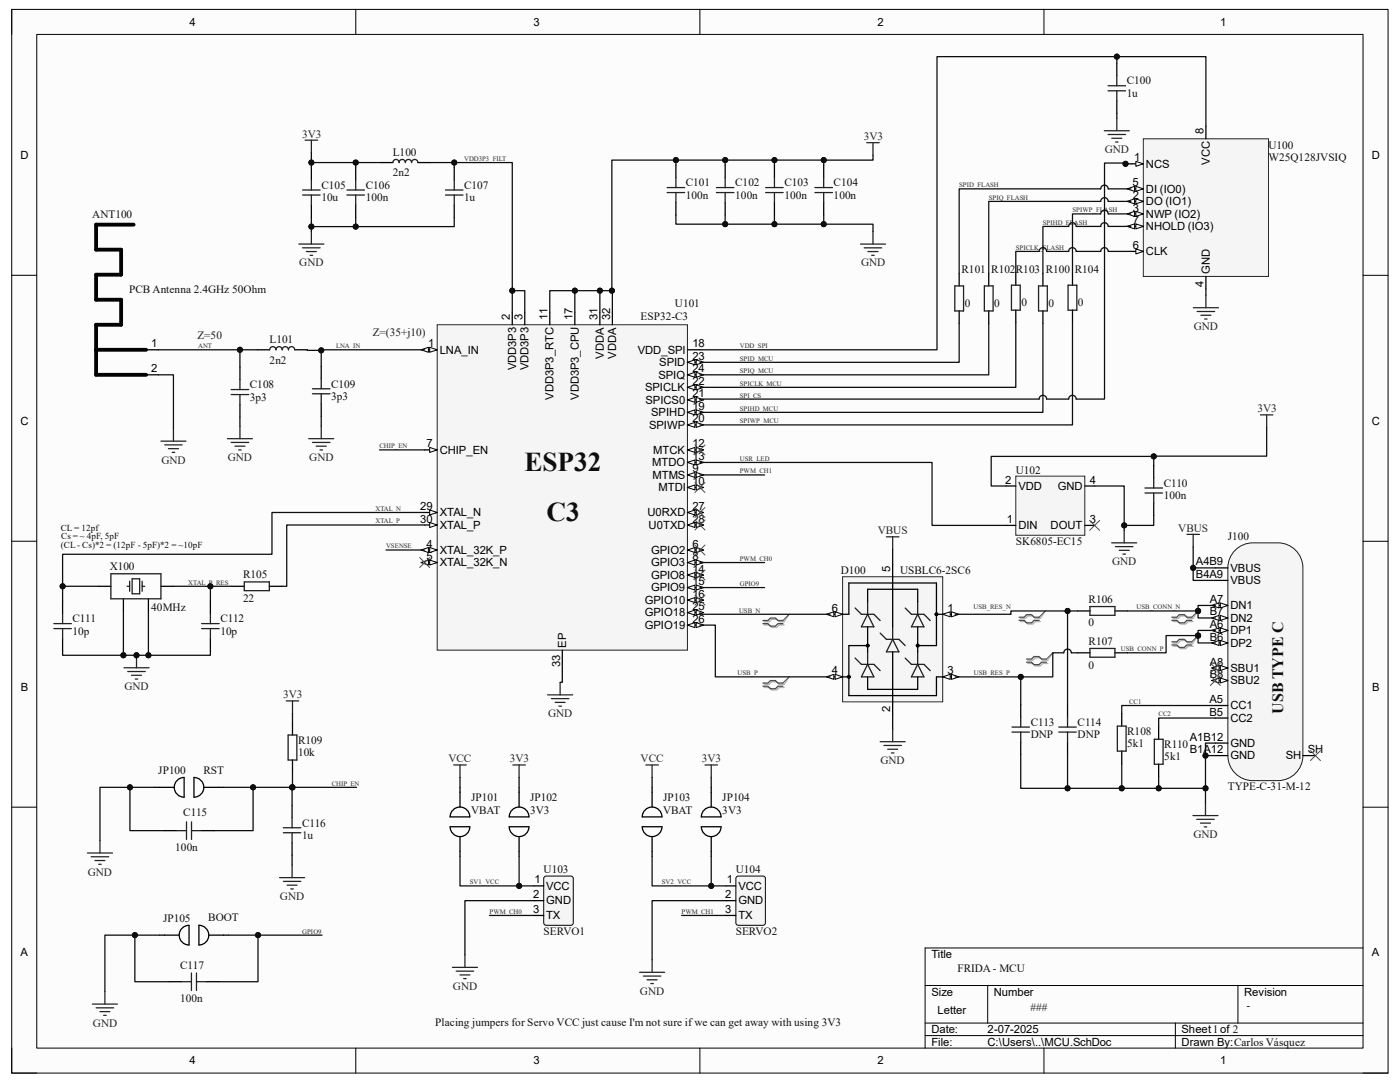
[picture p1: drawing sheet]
<svg xmlns="http://www.w3.org/2000/svg" width="279mm" height="216mm" viewBox="0 0 279 216" stroke-linecap="round" stroke-linejoin="round" font-family="sans-serif">
<defs><g id="words">
<g font-size="5.4" fill="#0e0e0e">
<text x="104.7" y="94.1">ESP32</text>
<text x="109.1" y="104.1">C3</text>
</g>
<text font-size="3.2" fill="#0e0e0e" x="256.1" y="142.4" transform="rotate(-90 256.1 142.4)">USB TYPE C</text>
<g font-size="2.2">
<text x="37.8" y="5.1">4</text>
<text x="106.5" y="5.1">3</text>
<text x="175.1" y="5.1">2</text>
<text x="243.5" y="5.1">1</text>
<text x="240.2" y="26.7" transform="rotate(-90 240.2 26.7)">8</text>
<text x="4.1" y="31.7">D</text>
<text x="226.4" y="32.2">1</text>
<text x="228.7" y="33.4">NCS</text>
<text x="241.4" y="32.9" transform="rotate(-90 241.4 32.9)">VCC</text>
<text x="273.8" y="31.7">D</text>
<text x="226" y="37.2">5</text>
<text x="226.1" y="39.7">2</text>
<text x="228.7" y="40.9">DO (IO1)</text>
<text x="228.7" y="38.4">DI (IO0)</text>
<text x="226.1" y="42.2">3</text>
<text x="226.1" y="44.7">7</text>
<text x="228.7" y="43.4">NWP (IO2)</text>
<text x="228.7" y="45.9">NHOLD (IO3)</text>
<text x="226.1" y="49.7">6</text>
<text x="228.7" y="50.9">CLK</text>
<text x="240.2" y="57.3" transform="rotate(-90 240.2 57.3)">4</text>
<text x="241.4" y="54.7" transform="rotate(-90 241.4 54.7)">GND</text>
<text x="101.8" y="63.8" transform="rotate(-90 101.8 63.8)">2</text>
<text x="104.3" y="63.8" transform="rotate(-90 104.3 63.8)">3</text>
<text x="109.3" y="63.8" transform="rotate(-90 109.3 63.8)">11</text>
<text x="114.3" y="63.8" transform="rotate(-90 114.3 63.8)">17</text>
<text x="119.3" y="63.8" transform="rotate(-90 119.3 63.8)">31</text>
<text x="121.8" y="63.8" transform="rotate(-90 121.8 63.8)">32</text>
<text x="30.1" y="69.3">1</text>
<text x="85.4" y="69.3">1</text>
<text x="87.8" y="70.6">LNA_IN</text>
<text x="120.5" y="71.5" transform="rotate(-90 120.5 71.5)">VDDA</text>
<text x="123" y="71.5" transform="rotate(-90 123 71.5)">VDDA</text>
<text x="127.3" y="70.6">VDD_SPI</text>
<text x="138.2" y="69.3">18</text>
<text x="138.2" y="71.8">23</text>
<text x="30.1" y="74.3">2</text>
<text x="103" y="73.9" transform="rotate(-90 103 73.9)">VDD3P3</text>
<text x="105.5" y="73.9" transform="rotate(-90 105.5 73.9)">VDD3P3</text>
<text x="131.4" y="75.6">SPIQ</text>
<text x="131.6" y="73.1">SPID</text>
<text x="138.2" y="76.8">22</text>
<text x="138.2" y="74.3">24</text>
<text x="110.5" y="79.8" transform="rotate(-90 110.5 79.8)">VDD3P3_RTC</text>
<text x="115.5" y="79.8" transform="rotate(-90 115.5 79.8)">VDD3P3_CPU</text>
<text x="128.7" y="78.1">SPICLK</text>
<text x="128.8" y="80.6">SPICS0</text>
<text x="130" y="83.1">SPIHD</text>
<text x="138.2" y="81.8">19</text>
<text x="138.2" y="79.3">21</text>
<text x="4.1" y="84.7">C</text>
<text x="85.1" y="89.3">7</text>
<text x="129.5" y="85.6">SPIWP</text>
<text x="138.2" y="89.3">12</text>
<text x="138.2" y="84.3">20</text>
<text x="273.8" y="84.7">C</text>
<text x="87.8" y="90.6">CHIP_EN</text>
<text x="130.2" y="93">MTDO</text>
<text x="130.2" y="95.5">MTMS</text>
<text x="130.3" y="90.6">MTCK</text>
<text x="138.2" y="94.3">9</text>
<text x="138.2" y="91.8">13</text>
<text x="83.9" y="101.8">29</text>
<text x="131.4" y="98">MTDI</text>
<text x="138.2" y="96.8">10</text>
<text x="138.2" y="101.8">27</text>
<text x="200.6" y="96.5">2</text>
<text x="203.2" y="97.7">VDD</text>
<text x="211.1" y="97.7">GND</text>
<text x="217.5" y="96.5">4</text>
<text x="83.9" y="104.3">30</text>
<text x="87.8" y="103">XTAL_N</text>
<text x="87.8" y="105.5">XTAL_P</text>
<text x="129.2" y="103">U0RXD</text>
<text x="129.5" y="105.5">U0TXD</text>
<text x="138.2" y="104.3">28</text>
<text x="200.9" y="104.4">1</text>
<text x="203.2" y="105.6">DIN</text>
<text x="209.7" y="105.6">DOUT</text>
<text x="217.5" y="104.4">3</text>
<text x="85.1" y="111.8">5</text>
<text x="85.1" y="109.3">4</text>
<text x="87.8" y="110.5">XTAL_32K_P</text>
<text x="87.8" y="113">XTAL_32K_N</text>
<text x="129.9" y="113">GPIO3</text>
<text x="130" y="110.5">GPIO2</text>
<text x="138.2" y="109.3">6</text>
<text x="138.2" y="111.8">8</text>
<text x="238.7" y="112.8">A4B9</text>
<text x="129.9" y="115.5">GPIO8</text>
<text x="129.9" y="118">GPIO9</text>
<text x="138.2" y="114.3">14</text>
<text x="138.2" y="116.8">15</text>
<text x="138.2" y="119.3">16</text>
<text x="177.7" y="114.1" transform="rotate(-90 177.7 114.1)">5</text>
<text x="238.7" y="115.3">B4A9</text>
<text x="245.6" y="114.1">VBUS</text>
<text x="245.6" y="116.6">VBUS</text>
<text x="128.7" y="120.5">GPIO10</text>
<text x="128.7" y="123">GPIO18</text>
<text x="128.7" y="125.5">GPIO19</text>
<text x="138.2" y="121.8">25</text>
<text x="138.2" y="124.2">26</text>
<text x="166" y="122.1">6</text>
<text x="189.1" y="122.1">1</text>
<text x="241.4" y="125.3">A6</text>
<text x="241.4" y="122.8">B7</text>
<text x="241.4" y="120.3">A7</text>
<text x="245.6" y="124">DN2</text>
<text x="245.6" y="121.6">DN1</text>
<text x="113" y="129.2" transform="rotate(-90 113 129.2)">EP</text>
<text x="241.4" y="127.8">B6</text>
<text x="245.6" y="126.5">DP1</text>
<text x="245.6" y="129">DP2</text>
<text x="4.1" y="137.8">B</text>
<text x="111.8" y="133.1" transform="rotate(-90 111.8 133.1)">33</text>
<text x="166" y="134.6">4</text>
<text x="189.1" y="134.6">3</text>
<text x="241.4" y="135.3">B8</text>
<text x="241.4" y="132.8">A8</text>
<text x="245.6" y="136.5">SBU2</text>
<text x="245.6" y="134">SBU1</text>
<text x="273.8" y="137.8">B</text>
<text x="177.7" y="142.2" transform="rotate(-90 177.7 142.2)">2</text>
<text x="241.4" y="140.3">A5</text>
<text x="241.4" y="142.8">B5</text>
<text x="245.6" y="141.5">CC1</text>
<text x="237.4" y="147.8">A1B12</text>
<text x="245.6" y="149">GND</text>
<text x="245.6" y="144">CC2</text>
<text x="237.4" y="150.3">B1A12</text>
<text x="245.6" y="151.5">GND</text>
<text x="256.6" y="151.5">SH</text>
<text x="261" y="150.3">SH</text>
<text x="106.4" y="179.2">2</text>
<text x="106.7" y="176.3">1</text>
<text x="109" y="177.5">VCC</text>
<text x="144.7" y="179.2">2</text>
<text x="145" y="176.3">1</text>
<text x="147.4" y="177.5">VCC</text>
<text x="106.4" y="182.2">3</text>
<text x="109" y="180.5">GND</text>
<text x="109" y="183.4">TX</text>
<text x="144.7" y="182.2">3</text>
<text x="147.4" y="180.5">GND</text>
<text x="147.4" y="183.4">TX</text>
<text x="4.1" y="190.8">A</text>
<text x="185.9" y="191.2">Title</text>
<text x="273.8" y="190.8">A</text>
<text x="185.9" y="198.7">Size</text>
<text x="187.1" y="202.4">Letter</text>
<text x="198.3" y="198.7">Number</text>
<text x="248.3" y="198.7">Revision</text>
<text x="185.9" y="206.2">Date:</text>
<text x="185.9" y="208.7">File:</text>
<text x="197.1" y="206.2">2-07-2025</text>
<text x="197.1" y="208.7">C:\Users\..\MCU.SchDoc</text>
<text x="235.8" y="206.2">Sheet1of 2</text>
<text x="235.8" y="208.7">Drawn By:Carlos Vásquez</text>
<text x="37.8" y="212.4">4</text>
<text x="106.5" y="212.4">3</text>
<text x="175.1" y="212.4">2</text>
<text x="243.5" y="212.4">1</text>
</g>
<g font-size="2.2" fill="#0e0e0e">
<text x="224.9" y="16.8">C100</text>
<text x="224.9" y="19.3">1u</text>
<text x="253.2" y="29.7">U100</text>
<text x="78.4" y="31.2">L100</text>
<text x="78.4" y="35.2">2n2</text>
<text x="253.2" y="32.2">W25Q128JVSIQ</text>
<text x="64.1" y="37.7">C105</text>
<text x="64.1" y="40.2">10u</text>
<text x="73" y="37.7">C106</text>
<text x="73" y="40.2">100n</text>
<text x="92.6" y="37.7">C107</text>
<text x="92.6" y="40.2">1u</text>
<text x="136.9" y="37.2">C101</text>
<text x="136.9" y="39.7">100n</text>
<text x="146.7" y="37.2">C102</text>
<text x="146.7" y="39.7">100n</text>
<text x="156.5" y="37.2">C103</text>
<text x="156.5" y="39.7">100n</text>
<text x="166.4" y="37.2">C104</text>
<text x="166.4" y="39.7">100n</text>
<text x="18.4" y="43.6">ANT100</text>
<text x="25.8" y="58.5">PCB Antenna 2.4GHz 50Ohm</text>
<text x="191.9" y="54.6">R101</text>
<text x="197.8" y="54.6">R102</text>
<text x="202.7" y="54.6">R103</text>
<text x="208.7" y="54.4">R100</text>
<text x="214.5" y="54.6">R104</text>
<text x="127.8" y="63.8">ESP32-C3</text>
<text x="134.7" y="61.3">U101</text>
<text x="192.5" y="61.3">0</text>
<text x="198.4" y="61.3">0</text>
<text x="203.8" y="61.1">0</text>
<text x="209.3" y="61.3">0</text>
<text x="215.1" y="61.1">0</text>
<text x="53.8" y="68.5">L101</text>
<text x="49.9" y="77.5">C108</text>
<text x="53.8" y="72.6">2n2</text>
<text x="66.1" y="77.3">C109</text>
<text x="49.9" y="80">3p3</text>
<text x="66.1" y="79.8">3p3</text>
<text x="202.7" y="94.5">U102</text>
<text x="232.2" y="97.1">C110</text>
<text x="232.2" y="99.6">100n</text>
<text x="245" y="107.8">J100</text>
<text x="21.9" y="113.7">X100</text>
<text x="202.7" y="108.8">SK6805-EC15</text>
<text x="48.5" y="115.4">R105</text>
<text x="167.8" y="114.5">D100</text>
<text x="179.6" y="114.5">USBLC6-2SC6</text>
<text x="14.5" y="124.2">C111</text>
<text x="30.2" y="121.9">40MHz</text>
<text x="44" y="124.2">C112</text>
<text x="48.5" y="120.1">22</text>
<text x="217.3" y="120.3">R106</text>
<text x="217.3" y="125">0</text>
<text x="14.5" y="126.7">10p</text>
<text x="44" y="126.7">10p</text>
<text x="217.3" y="128.7">R107</text>
<text x="217.3" y="133.4">0</text>
<text x="59.5" y="148.4">R109</text>
<text x="205.7" y="144.8">C113</text>
<text x="205.7" y="147.3">DNP</text>
<text x="215.1" y="144.8">C114</text>
<text x="215.1" y="147.3">DNP</text>
<text x="225" y="146.6">R108</text>
<text x="225" y="149.1">5k1</text>
<text x="232.4" y="149.3">R110</text>
<text x="31.6" y="154.4">JP100</text>
<text x="40.6" y="154.3">RST</text>
<text x="59.5" y="150.9">10k</text>
<text x="232.4" y="151.7">5k1</text>
<text x="94" y="159.9">JP101</text>
<text x="105.8" y="159.9">JP102</text>
<text x="132.3" y="159.9">JP103</text>
<text x="144.1" y="159.9">JP104</text>
<text x="245" y="157.7">TYPE-C-31-M-12</text>
<text x="36.6" y="162.7">C115</text>
<text x="60.3" y="164.9">C116</text>
<text x="60.3" y="167.4">1u</text>
<text x="94" y="162.3">VBAT</text>
<text x="105.8" y="162.3">3V3</text>
<text x="132.3" y="162.3">VBAT</text>
<text x="144.1" y="162.3">3V3</text>
<text x="35" y="169.8">100n</text>
<text x="108.5" y="174.3">U103</text>
<text x="146.9" y="174.3">U104</text>
<text x="32.6" y="183.9">JP105</text>
<text x="41.6" y="183.9">BOOT</text>
<text x="108.5" y="186.6">SERVO1</text>
<text x="146.9" y="186.6">SERVO2</text>
<text x="35.9" y="193.4">C117</text>
<text x="191.1" y="194">FRIDA - MCU</text>
<text x="35.9" y="199.9">100n</text>
<text x="205.7" y="201.7">###</text>
<text x="248.8" y="201.4">-</text>
<text x="86.9" y="204.8">Placing jumpers for Servo VCC just cause I'm not sure if we can get away with using 3V3</text>
</g>
<g font-size="2.2" fill="#262626">
<text x="60.3" y="27.5">3V3</text>
<text x="172.4" y="28">3V3</text>
<text x="220.5" y="30.6">GND</text>
<text x="59.7" y="53.2">GND</text>
<text x="171.8" y="53.2">GND</text>
<text x="238.3" y="65.9">GND</text>
<text x="251" y="82.3">3V3</text>
<text x="32.2" y="92.5">GND</text>
<text x="45.5" y="92">GND</text>
<text x="61.7" y="92">GND</text>
<text x="175.2" y="106.6">VBUS</text>
<text x="235.2" y="106.1">VBUS</text>
<text x="222" y="112.8">GND</text>
<text x="24.8" y="137.8">GND</text>
<text x="56.5" y="139.4">3V3</text>
<text x="109.4" y="143.1">GND</text>
<text x="89.5" y="152.1">VCC</text>
<text x="101.7" y="152.1">3V3</text>
<text x="127.8" y="152.1">VCC</text>
<text x="140.1" y="152.1">3V3</text>
<text x="175.7" y="152.5">GND</text>
<text x="238.2" y="167.2">GND</text>
<text x="17.5" y="174.7">GND</text>
<text x="55.9" y="179.6">GND</text>
<text x="90.4" y="197.5">GND</text>
<text x="127.7" y="198.5">GND</text>
<text x="18.5" y="204.9">GND</text>
</g>
<g font-size="2.2" fill="#1c1c1c">
<text x="39.4" y="67.6">Z=50</text>
<text x="74.4" y="67.1">Z=(35+j10)</text>
</g>
<g font-size="1.8" fill="#0e0e0e">
<text x="12.1" y="105.9">CL = 12pf</text>
<text x="12.2" y="107.5">Cs = ~ 4pF, 5pF</text>
<text x="12.1" y="109.3">(CL - Cs)*2 = (12pF - 5pF)*2 = ~10pF</text>
</g>
<g font-size="1.4" fill="#262626">
<text x="92.6" y="32.1">VDD3P3_FILT</text>
<text x="191.4" y="37.4">SPID_FLASH</text>
<text x="197.3" y="39.9">SPIQ_FLASH</text>
<text x="208.1" y="44.9">SPIHD_FLASH</text>
<text x="214" y="42.4">SPIWP_FLASH</text>
<text x="202.7" y="49.9">SPICLK_FLASH</text>
<text x="39.5" y="69.5">ANT</text>
<text x="67.1" y="69.5">LNA_IN</text>
<text x="147.7" y="69.5">VDD_SPI</text>
<text x="147.7" y="72">SPID_MCU</text>
<text x="147.7" y="77">SPICLK_MCU</text>
<text x="147.7" y="74.5">SPIQ_MCU</text>
<text x="147.7" y="79.3">SPI_CS</text>
<text x="147.7" y="82">SPIHD_MCU</text>
<text x="75.7" y="89.5">CHIP_EN</text>
<text x="147.7" y="84.5">SPIWP_MCU</text>
<text x="147.7" y="94.4">PWM_CH1</text>
<text x="147.7" y="91.9">USR_LED</text>
<text x="74.9" y="101.9">XTAL_N</text>
<text x="74.9" y="104.4">XTAL_P</text>
<text x="77" y="109.4">VSENSE</text>
<text x="147.7" y="111.9">PWM_CH0</text>
<text x="37.5" y="116.7">XTAL_P_RES</text>
<text x="147.7" y="116.9">GPIO9</text>
<text x="147.5" y="122.3">USB_N</text>
<text x="194.3" y="121.6">USB_RES_N</text>
<text x="226.8" y="121.6">USB_CONN_N</text>
<text x="223.7" y="130">USB_CONN_P</text>
<text x="147.2" y="134.7">USB_P</text>
<text x="194.4" y="134.7">USB_RES_P</text>
<text x="225.3" y="140.5">CC1</text>
<text x="231.2" y="143">CC2</text>
<text x="66.2" y="156.8">CHIP_EN</text>
<text x="93.8" y="176.4">SV1_VCC</text>
<text x="132.1" y="176.4">SV2_VCC</text>
<text x="97.7" y="182.4">PWM_CH0</text>
<text x="136" y="182.4">PWM_CH1</text>
<text x="60.3" y="186.3">GPIO9</text>
</g>
</g></defs>
<path d="M2.3 1.9h274.7v212.2h-274.7z" fill-rule="evenodd" fill="#fcfcfc"/>
<path d="M2.3 1.9h274.7v212.2h-274.7z" fill="none" stroke="#000" stroke-width=".2"/>
<path d="M7.3 6.9h264.7v202.2h-264.7z" fill-rule="evenodd" fill="#fcfcfc"/>
<g fill="none" stroke="#000" stroke-width=".2">
<path d="M2.3 1.9v5M7.3 6.9h264.7v202.2h-264.7zM71 1.9v5M139.7 1.9v5M208.3 1.9v5M2.3 54.9h5M272 54.9h5M2.3 108h5M272 108h5M2.3 161.1h5M272 161.1h5M184.6 196.6h87.4"/>
<path d="M197.1 196.6v7.5M247.1 196.6v7.5M272 189.2h-87.4v19.9M2.3 209.1v5h5M71 209.1v5M139.7 209.1v5M184.6 204.1h87.4M184.6 206.6h87.4M208.3 209.1v5M234.6 204.1v5M272 214.1h5"/>
</g>
<path d="M87.2 64.8h50v64.9h-50z" fill-rule="evenodd" fill="#f5f5f5"/>
<path d="M87.2 64.8h50v64.9h-50z" fill="none" stroke="#262626" stroke-width=".2"/>
<path d="M84.8 69.8h2.4" fill="none" stroke="#000" stroke-width=".25"/>
<path d="M85.8 69.3l1.4 .5-1.4 .5z" fill="#fbfbfb"/>
<path d="M85.8 69.3l1.4 .5-1.4 .5z" fill="none" stroke="#000" stroke-width=".2"/>
<path d="M84 69.8l1.5-.5v1z" fill="#fbfbfb"/>
<path d="M84 69.8l1.5-.5v1z" fill="none" stroke="#000" stroke-width=".2"/>
<path d="M102.2 62.3v2.5M104.7 62.3v2.5M84.8 109.7h2.4" fill="none" stroke="#000" stroke-width=".25"/>
<path d="M85.8 109.3l1.4 .4-1.4 .6z" fill="#fbfbfb"/>
<path d="M85.8 109.3l1.4 .4-1.4 .6z" fill="none" stroke="#000" stroke-width=".2"/>
<path d="M84 109.7l1.5-.4v1z" fill="#fbfbfb"/>
<path d="M84 109.7l1.5-.4v1z" fill="none" stroke="#000" stroke-width=".2"/>
<path d="M84.8 112.2h2.4" fill="none" stroke="#000" stroke-width=".25"/>
<path d="M85.8 111.7l1.4 .5-1.4 .5z" fill="#fbfbfb"/>
<path d="M85.8 111.7l1.4 .5-1.4 .5z" fill="none" stroke="#000" stroke-width=".2"/>
<path d="M84 112.2l1.5-.5v1z" fill="#fbfbfb"/>
<path d="M84 112.2l1.5-.5v1z" fill="none" stroke="#000" stroke-width=".2"/>
<path d="M137.2 109.7h2.5" fill="none" stroke="#000" stroke-width=".25"/>
<path d="M137.2 109.7l1.5-.4v1z" fill="#fbfbfb"/>
<path d="M137.2 109.7l1.5-.4v1z" fill="none" stroke="#000" stroke-width=".2"/>
<path d="M138.9 109.3l1.5 .4-1.5 .6z" fill="#fbfbfb"/>
<path d="M138.9 109.3l1.5 .4-1.5 .6z" fill="none" stroke="#000" stroke-width=".2"/>
<path d="M84.8 89.8h2.4" fill="none" stroke="#000" stroke-width=".25"/>
<path d="M85.8 89.3l1.4 .5-1.4 .5z" fill="#fbfbfb"/>
<path d="M85.8 89.3l1.4 .5-1.4 .5z" fill="none" stroke="#000" stroke-width=".2"/>
<path d="M137.2 112.2h2.5" fill="none" stroke="#000" stroke-width=".25"/>
<path d="M137.2 112.2l1.5-.5v1z" fill="#fbfbfb"/>
<path d="M137.2 112.2l1.5-.5v1z" fill="none" stroke="#000" stroke-width=".2"/>
<path d="M138.9 111.7l1.5 .5-1.5 .5z" fill="#fbfbfb"/>
<path d="M138.9 111.7l1.5 .5-1.5 .5z" fill="none" stroke="#000" stroke-width=".2"/>
<path d="M137.2 94.8h2.5" fill="none" stroke="#000" stroke-width=".25"/>
<path d="M137.2 94.8l1.5-.5v1z" fill="#fbfbfb"/>
<path d="M137.2 94.8l1.5-.5v1z" fill="none" stroke="#000" stroke-width=".2"/>
<path d="M138.9 94.3l1.5 .5-1.5 .5z" fill="#fbfbfb"/>
<path d="M138.9 94.3l1.5 .5-1.5 .5z" fill="none" stroke="#000" stroke-width=".2"/>
<path d="M137.2 97.3h2.5" fill="none" stroke="#000" stroke-width=".25"/>
<path d="M137.2 97.3l1.5-.5v1z" fill="#fbfbfb"/>
<path d="M137.2 97.3l1.5-.5v1z" fill="none" stroke="#000" stroke-width=".2"/>
<path d="M138.9 96.8l1.5 .5-1.5 .5z" fill="#fbfbfb"/>
<path d="M138.9 96.8l1.5 .5-1.5 .5z" fill="none" stroke="#000" stroke-width=".2"/>
<path d="M109.7 62.3v2.5M137.2 89.8h2.5" fill="none" stroke="#000" stroke-width=".25"/>
<path d="M137.2 89.8l1.5-.5v1z" fill="#fbfbfb"/>
<path d="M137.2 89.8l1.5-.5v1z" fill="none" stroke="#000" stroke-width=".2"/>
<path d="M138.9 89.3l1.5 .5-1.5 .5z" fill="#fbfbfb"/>
<path d="M138.9 89.3l1.5 .5-1.5 .5z" fill="none" stroke="#000" stroke-width=".2"/>
<path d="M137.2 92.3h2.5" fill="none" stroke="#000" stroke-width=".25"/>
<path d="M137.2 92.3l1.5-.5v1z" fill="#fbfbfb"/>
<path d="M137.2 92.3l1.5-.5v1z" fill="none" stroke="#000" stroke-width=".2"/>
<path d="M138.9 91.8l1.5 .5-1.5 .5z" fill="#fbfbfb"/>
<path d="M138.9 91.8l1.5 .5-1.5 .5z" fill="none" stroke="#000" stroke-width=".2"/>
<path d="M137.2 114.7h2.5" fill="none" stroke="#000" stroke-width=".25"/>
<path d="M137.2 114.7l1.5-.5v1z" fill="#fbfbfb"/>
<path d="M137.2 114.7l1.5-.5v1z" fill="none" stroke="#000" stroke-width=".2"/>
<path d="M138.9 114.2l1.5 .5-1.5 .5z" fill="#fbfbfb"/>
<path d="M138.9 114.2l1.5 .5-1.5 .5z" fill="none" stroke="#000" stroke-width=".2"/>
<path d="M137.2 117.2h2.5" fill="none" stroke="#000" stroke-width=".25"/>
<path d="M137.2 117.2l1.5-.5v1z" fill="#fbfbfb"/>
<path d="M137.2 117.2l1.5-.5v1z" fill="none" stroke="#000" stroke-width=".2"/>
<path d="M138.9 116.7l1.5 .5-1.5 .5z" fill="#fbfbfb"/>
<path d="M138.9 116.7l1.5 .5-1.5 .5z" fill="none" stroke="#000" stroke-width=".2"/>
<path d="M137.2 119.7h2.5" fill="none" stroke="#000" stroke-width=".25"/>
<path d="M137.2 119.7l1.5-.5v1z" fill="#fbfbfb"/>
<path d="M137.2 119.7l1.5-.5v1z" fill="none" stroke="#000" stroke-width=".2"/>
<path d="M138.9 119.2l1.5 .5-1.5 .5z" fill="#fbfbfb"/>
<path d="M138.9 119.2l1.5 .5-1.5 .5z" fill="none" stroke="#000" stroke-width=".2"/>
<path d="M114.7 62.3v2.5M137.2 69.8h2.5M137.2 82.3h2.5" fill="none" stroke="#000" stroke-width=".25"/>
<path d="M137.2 82.3l1.5-.5v1z" fill="#fbfbfb"/>
<path d="M137.2 82.3l1.5-.5v1z" fill="none" stroke="#000" stroke-width=".2"/>
<path d="M138.9 81.8l1.5 .5-1.5 .5z" fill="#fbfbfb"/>
<path d="M138.9 81.8l1.5 .5-1.5 .5z" fill="none" stroke="#000" stroke-width=".2"/>
<path d="M137.2 84.8h2.5" fill="none" stroke="#000" stroke-width=".25"/>
<path d="M137.2 84.8l1.5-.5v1z" fill="#fbfbfb"/>
<path d="M137.2 84.8l1.5-.5v1z" fill="none" stroke="#000" stroke-width=".2"/>
<path d="M138.9 84.3l1.5 .5-1.5 .5z" fill="#fbfbfb"/>
<path d="M138.9 84.3l1.5 .5-1.5 .5z" fill="none" stroke="#000" stroke-width=".2"/>
<path d="M137.2 79.8h2.5" fill="none" stroke="#000" stroke-width=".25"/>
<path d="M137.2 79.8l1.5-.5v1z" fill="#fbfbfb"/>
<path d="M137.2 79.8l1.5-.5v1z" fill="none" stroke="#000" stroke-width=".2"/>
<path d="M138.9 79.3l1.5 .5-1.5 .5z" fill="#fbfbfb"/>
<path d="M138.9 79.3l1.5 .5-1.5 .5z" fill="none" stroke="#000" stroke-width=".2"/>
<path d="M137.2 77.3h2.5" fill="none" stroke="#000" stroke-width=".25"/>
<path d="M137.2 77.3l1.5-.5v1z" fill="#fbfbfb"/>
<path d="M137.2 77.3l1.5-.5v1z" fill="none" stroke="#000" stroke-width=".2"/>
<path d="M138.9 76.8l1.5 .5-1.5 .5z" fill="#fbfbfb"/>
<path d="M138.9 76.8l1.5 .5-1.5 .5z" fill="none" stroke="#000" stroke-width=".2"/>
<path d="M137.2 72.3h2.5" fill="none" stroke="#000" stroke-width=".25"/>
<path d="M137.2 72.3l1.5-.5v1z" fill="#fbfbfb"/>
<path d="M137.2 72.3l1.5-.5v1z" fill="none" stroke="#000" stroke-width=".2"/>
<path d="M138.9 71.8l1.5 .5-1.5 .5z" fill="#fbfbfb"/>
<path d="M138.9 71.8l1.5 .5-1.5 .5z" fill="none" stroke="#000" stroke-width=".2"/>
<path d="M137.2 74.8h2.5" fill="none" stroke="#000" stroke-width=".25"/>
<path d="M137.2 74.8l1.5-.5v1z" fill="#fbfbfb"/>
<path d="M137.2 74.8l1.5-.5v1z" fill="none" stroke="#000" stroke-width=".2"/>
<path d="M138.9 74.3l1.5 .5-1.5 .5z" fill="#fbfbfb"/>
<path d="M138.9 74.3l1.5 .5-1.5 .5z" fill="none" stroke="#000" stroke-width=".2"/>
<path d="M137.2 122.2h2.5" fill="none" stroke="#000" stroke-width=".25"/>
<path d="M137.2 122.2l1.5-.5v1z" fill="#fbfbfb"/>
<path d="M137.2 122.2l1.5-.5v1z" fill="none" stroke="#000" stroke-width=".2"/>
<path d="M138.9 121.7l1.5 .5-1.5 .5z" fill="#fbfbfb"/>
<path d="M138.9 121.7l1.5 .5-1.5 .5z" fill="none" stroke="#000" stroke-width=".2"/>
<path d="M137.2 124.7h2.5" fill="none" stroke="#000" stroke-width=".25"/>
<path d="M137.2 124.7l1.5-.5v1z" fill="#fbfbfb"/>
<path d="M137.2 124.7l1.5-.5v1z" fill="none" stroke="#000" stroke-width=".2"/>
<path d="M138.9 124.2l1.5 .5-1.5 .5z" fill="#fbfbfb"/>
<path d="M138.9 124.2l1.5 .5-1.5 .5z" fill="none" stroke="#000" stroke-width=".2"/>
<path d="M137.2 102.3h2.5" fill="none" stroke="#000" stroke-width=".25"/>
<path d="M137.2 102.3l1.5-.5v1z" fill="#fbfbfb"/>
<path d="M137.2 102.3l1.5-.5v1z" fill="none" stroke="#000" stroke-width=".2"/>
<path d="M138.9 101.8l1.5 .5-1.5 .5z" fill="#fbfbfb"/>
<path d="M138.9 101.8l1.5 .5-1.5 .5z" fill="none" stroke="#000" stroke-width=".2"/>
<path d="M137.2 104.8h2.5" fill="none" stroke="#000" stroke-width=".25"/>
<path d="M137.2 104.8l1.5-.5v1z" fill="#fbfbfb"/>
<path d="M137.2 104.8l1.5-.5v1z" fill="none" stroke="#000" stroke-width=".2"/>
<path d="M138.9 104.3l1.5 .5-1.5 .5z" fill="#fbfbfb"/>
<path d="M138.9 104.3l1.5 .5-1.5 .5z" fill="none" stroke="#000" stroke-width=".2"/>
<path d="M84.8 102.3h2.4" fill="none" stroke="#000" stroke-width=".25"/>
<path d="M85.8 101.8l1.4 .5-1.4 .5z" fill="#fbfbfb"/>
<path d="M85.8 101.8l1.4 .5-1.4 .5z" fill="none" stroke="#000" stroke-width=".2"/>
<path d="M84.8 104.8h2.4" fill="none" stroke="#000" stroke-width=".25"/>
<path d="M85.8 104.3l1.4 .5-1.4 .5z" fill="#fbfbfb"/>
<path d="M85.8 104.3l1.4 .5-1.4 .5z" fill="none" stroke="#000" stroke-width=".2"/>
<path d="M119.7 62.3v2.5M122.2 62.3v2.5M19.6 117h2.5M24.6 119.5v2.5M29.6 119.5v2.5M32.1 117h2.5M42 119.9v2.5M42 127.4v2.5M112.2 129.7v2.5" fill="none" stroke="#000" stroke-width=".25"/>
<path d="M173 28.5h2.5M174.2 28.5v2.5M171.7 48.7h5M172.5 49.5h3.5M173.2 50.2h2M174 50.9h.5M174.2 46.2v2.5M24.7 133.2h5M25.5 134h3.5M26.2 134.7h2M27 135.5h.5M27.2 130.8v2.4" fill="none" stroke="#262626" stroke-width=".25"/>
<path d="M22.1 114.5h10v5h-10zM25.4 117h.5M25.9 116v2M26.4 115.5h1.5v3h-1.5zM28.4 116v2M28.4 117h.5M40.2 124.4h3.5M40.2 125.4h3.5M42 122.4v2M42 125.4v2" fill="none" stroke="#1c1c1c" stroke-width=".25"/>
<circle cx="27.2" cy="130.7" r=".5" fill="#0e0e0e"/>
<circle cx="27.2" cy="130.7" r=".5" fill="none" stroke="#0e0e0e" stroke-width=".2"/>
<g fill="none" stroke="#000" stroke-width=".25">
<path d="M222.9 12.6v2.5M222.9 20.1v2.5M191.4 54.6v2.5M197.3 54.6v2.5M202.7 54.4v2.5M208.1 54.6v2.5M214 54.4v2.5M191.4 62.1v2.4M197.3 62.1v2.4M202.7 61.9v2.5M208.1 62.1v2.4M214 61.9v2.5"/>
<path d="M12.5 119.9v2.5M46.3 117h2.5M53.7 117h2.5M12.5 127.4v2.5M58.4 144.2v2.5M58.4 151.7v2.5M32.7 165.7h2.5M40.2 165.7h2.5M58.3 160.7v2.5M58.3 168.2v2.5"/>
</g>
<g fill="none" stroke="#1c1c1c" stroke-width=".25">
<path d="M221.1 18.1h3.5M221.1 17.1h3.5M222.9 15.1v2M222.9 18.1v2M190.6 57.1h1.7v5h-1.7zM196.4 57.1h1.8v5h-1.8zM201.9 56.9h1.7v5h-1.7zM207.3 57.1h1.7v5h-1.7zM213.2 56.9h1.7v5h-1.7zM48.8 116.1h4.9v1.8h-4.9zM10.7 124.4h3.5M10.7 125.4h3.5"/>
<path d="M12.5 122.4v2M12.5 125.4v2M57.5 146.7h1.7v5h-1.7zM35.2 165.7h2M37.2 164v3.5M38.2 164v3.5M38.2 165.7h2M56.5 166.2h3.5M56.5 165.2h3.5M58.3 163.2v2M58.3 166.2v2"/>
</g>
<g fill="none" stroke="#262626" stroke-width=".25">
<path d="M220.4 26.1h5M221.1 26.8h3.5M221.9 27.6h2M222.6 28.3h.5M222.9 23.6v2.5M240.7 58.9v2.5M238.2 61.4h5M238.9 62.2h3.5M239.7 62.9h2M240.4 63.7h.5M57.1 139.9h2.5M58.4 139.9v2.5"/>
<path d="M109.3 138.7h5M110 139.4h3.5M111.8 136.2v2.5M110.8 140.2h2M111.5 140.9h.5M17.5 170.2h4.9M18.2 171h3.5M18.9 171.7h2M19.7 172.5h.5M19.9 167.7v2.5M55.8 175.1h5M56.5 175.9h3.5"/>
<path d="M57.3 176.6h2M58 177.4h.5M58.3 172.6v2.5"/>
</g>
<path d="M246.8 109.5a5 5 0 0 1 3.2-1.2h5a5 5 0 0 1 5 5v37.5a5 5 0 0 1-5 5h-5a5 5 0 0 1-5-5v-37.5a5 5 0 0 1 1.8-3.8z" fill-rule="evenodd" fill="#f5f5f5"/>
<path d="M246.8 109.5a5 5 0 0 1 3.2-1.2h5a5 5 0 0 1 5 5v37.5a5 5 0 0 1-5 5h-5a5 5 0 0 1-5-5v-37.5a5 5 0 0 1 1.8-3.8z" fill="none" stroke="#1c1c1c" stroke-width=".2"/>
<path d="M242.5 113.3h2.5M242.5 135.8h2.5M242.5 148.3h2.5M242.5 140.8h2.5" fill="none" stroke="#000" stroke-width=".25"/>
<path d="M243.5 135.3l1.5 .5-1.5 .5z" fill="#fbfbfb"/>
<path d="M243.5 135.3l1.5 .5-1.5 .5z" fill="none" stroke="#000" stroke-width=".2"/>
<path d="M241.8 135.8l1.5-.5v1z" fill="#fbfbfb"/>
<path d="M241.8 135.8l1.5-.5v1z" fill="none" stroke="#000" stroke-width=".2"/>
<path d="M242.5 125.8h2.5" fill="none" stroke="#000" stroke-width=".25"/>
<path d="M243.5 125.3l1.5 .5-1.5 .5z" fill="#fbfbfb"/>
<path d="M243.5 125.3l1.5 .5-1.5 .5z" fill="none" stroke="#000" stroke-width=".2"/>
<path d="M241.8 125.8l1.5-.5v1z" fill="#fbfbfb"/>
<path d="M241.8 125.8l1.5-.5v1z" fill="none" stroke="#000" stroke-width=".2"/>
<path d="M242.5 123.3h2.5" fill="none" stroke="#000" stroke-width=".25"/>
<path d="M243.5 122.8l1.5 .5-1.5 .5z" fill="#fbfbfb"/>
<path d="M243.5 122.8l1.5 .5-1.5 .5z" fill="none" stroke="#000" stroke-width=".2"/>
<path d="M241.8 123.3l1.5-.5v1z" fill="#fbfbfb"/>
<path d="M241.8 123.3l1.5-.5v1z" fill="none" stroke="#000" stroke-width=".2"/>
<path d="M242.5 120.8h2.5" fill="none" stroke="#000" stroke-width=".25"/>
<path d="M243.5 120.3l1.5 .5-1.5 .5z" fill="#fbfbfb"/>
<path d="M243.5 120.3l1.5 .5-1.5 .5z" fill="none" stroke="#000" stroke-width=".2"/>
<path d="M241.8 120.8l1.5-.5v1z" fill="#fbfbfb"/>
<path d="M241.8 120.8l1.5-.5v1z" fill="none" stroke="#000" stroke-width=".2"/>
<path d="M242.5 128.3h2.5" fill="none" stroke="#000" stroke-width=".25"/>
<path d="M243.5 127.8l1.5 .5-1.5 .5z" fill="#fbfbfb"/>
<path d="M243.5 127.8l1.5 .5-1.5 .5z" fill="none" stroke="#000" stroke-width=".2"/>
<path d="M241.8 128.3l1.5-.5v1z" fill="#fbfbfb"/>
<path d="M241.8 128.3l1.5-.5v1z" fill="none" stroke="#000" stroke-width=".2"/>
<path d="M242.5 133.3h2.5" fill="none" stroke="#000" stroke-width=".25"/>
<path d="M243.5 132.8l1.5 .5-1.5 .5z" fill="#fbfbfb"/>
<path d="M243.5 132.8l1.5 .5-1.5 .5z" fill="none" stroke="#000" stroke-width=".2"/>
<path d="M241.8 133.3l1.5-.5v1z" fill="#fbfbfb"/>
<path d="M241.8 133.3l1.5-.5v1z" fill="none" stroke="#000" stroke-width=".2"/>
<path d="M242.5 115.8h2.5M223.9 142.4v2.5M223.9 149.9v2.5M231.2 145v2.5M231.2 152.5v2.5M242.5 143.3h2.5M242.5 150.8h2.5M260 150.8h2.5" fill="none" stroke="#000" stroke-width=".25"/>
<path d="M238.1 162.7h5M238.8 163.5h3.5M239.6 164.2h2M240.3 165h.5M240.6 160.2v2.5" fill="none" stroke="#262626" stroke-width=".25"/>
<path d="M241.5 132.3l2 2M241.5 134.8l2 2M243.5 132.3l-2 2M243.5 134.8l-2 2M261.5 149.8l2 2M263.5 149.8l-2 2" fill="none" stroke="#4c4c4c" stroke-width=".2"/>
<path d="M223 144.9h1.7v5h-1.7zM230.4 147.5h1.7v5h-1.7z" fill="none" stroke="#1c1c1c" stroke-width=".25"/>
<path d="M168.2 115.1h19.9v24.9h-19.9z" fill-rule="evenodd" fill="#f5f5f5"/>
<path d="M168.2 115.1h19.9v24.9h-19.9z" fill="none" stroke="#262626" stroke-width=".2"/>
<path d="M180.6 131.3l1.3 1.3h2.5l1.2 1.2M183.1 132.6l1.3 2.5h-2.5zM183.1 130.1v2.5" fill="none" stroke="#1c1c1c" stroke-width=".25"/>
<path d="M188.1 122.6h2.5" fill="none" stroke="#000" stroke-width=".25"/>
<path d="M188.1 122.6l1.5-.5v1z" fill="#fbfbfb"/>
<path d="M188.1 122.6l1.5-.5v1z" fill="none" stroke="#000" stroke-width=".2"/>
<path d="M189.9 122.1l1.5 .5-1.5 .5z" fill="#fbfbfb"/>
<path d="M189.9 122.1l1.5 .5-1.5 .5z" fill="none" stroke="#000" stroke-width=".2"/>
<path d="M170.7 121.3l1.2 1.3h2.5l1.3 1.2M170.7 131.3l1.2 1.3h2.5l1.3 1.2M173.2 122.6l1.2 2.5h-2.5zM173.2 132.6l1.2 2.5h-2.5zM173.2 120.1v2.5M173.2 130.1v2.5M175.7 126.3l1.2 1.3h2.5l1.2 1.2M178.1 127.6l1.3 2.5h-2.5zM178.1 125.1v2.5M180.6 121.3l1.3 1.3h2.5l1.2 1.2M183.1 122.6l1.3 2.5h-2.5zM183.1 120.1v2.5" fill="none" stroke="#1c1c1c" stroke-width=".25"/>
<path d="M165.7 122.6h2.5" fill="none" stroke="#000" stroke-width=".25"/>
<path d="M166.7 122.1l1.5 .5-1.5 .5z" fill="#fbfbfb"/>
<path d="M166.7 122.1l1.5 .5-1.5 .5z" fill="none" stroke="#000" stroke-width=".2"/>
<path d="M164.9 122.6l1.5-.5v1z" fill="#fbfbfb"/>
<path d="M164.9 122.6l1.5-.5v1z" fill="none" stroke="#000" stroke-width=".2"/>
<path d="M178.1 112.6v2.5M165.7 135.1h2.5M178.1 140v2.5" fill="none" stroke="#000" stroke-width=".25"/>
<path d="M166.7 134.6l1.5 .5-1.5 .5z" fill="#fbfbfb"/>
<path d="M166.7 134.6l1.5 .5-1.5 .5z" fill="none" stroke="#000" stroke-width=".2"/>
<path d="M164.9 135.1l1.5-.5v1z" fill="#fbfbfb"/>
<path d="M164.9 135.1l1.5-.5v1z" fill="none" stroke="#000" stroke-width=".2"/>
<path d="M188.1 135.1h2.5" fill="none" stroke="#000" stroke-width=".25"/>
<path d="M188.1 135.1l1.5-.5v1z" fill="#fbfbfb"/>
<path d="M188.1 135.1l1.5-.5v1z" fill="none" stroke="#000" stroke-width=".2"/>
<path d="M189.9 134.6l1.5 .5-1.5 .5z" fill="#fbfbfb"/>
<path d="M189.9 134.6l1.5 .5-1.5 .5z" fill="none" stroke="#000" stroke-width=".2"/>
<g fill="none" stroke="#000" stroke-width=".25">
<path d="M178.1 115.1v10M168.2 122.6h1.2v-6.3h17.5v12.5h-3.8M168.2 135.1h1.2M173.2 120.1v-2.5h9.9v2.5M173.2 135.1v2.5h9.9v-2.5M173.2 125.1v5M173.2 128.8h-3.8v10h17.5v-3.7h1.2M178.1 130.1v9.9M183.1 125.1v5M186.9 122.6h1.2M215 121.9h2.5M215 130.3h2.5"/>
<path d="M222.5 121.9h2.5M222.5 130.3h2.5M203.7 140.6v2.5M203.7 148.1v2.5M213.1 140.6v2.5M213.1 148.1v2.5"/>
<circle cx="169.4" cy="135.1" r=".25"/>
<circle cx="173.2" cy="128.8" r=".25"/>
<circle cx="183.1" cy="128.8" r=".25"/>
<circle cx="186.9" cy="122.6" r=".25"/>
</g>
<path d="M176.9 107.1h2.5M178.1 107.1v2.5M236.9 106.6h2.5M238.1 106.6v2.5M175.7 148h4.9M176.4 148.7h3.5M177.2 149.5h2M177.9 150.2h.5M178.1 145.5v2.5" fill="none" stroke="#262626" stroke-width=".25"/>
<path d="M217.5 121h5v1.8h-5zM217.5 129.4h5v1.7h-5zM202 146.1h3.5M202 145.1h3.5M203.7 143.1v2M203.7 146.1v2M211.3 146.1h3.5M211.3 145.1h3.5M213.1 143.1v2M213.1 146.1v2" fill="none" stroke="#1c1c1c" stroke-width=".25"/>
<path d="M234.1 124h1l.5 .5h1l.5-.5h1M234.1 123.4h1l.5-.5h1l.5 .5h1" fill="none" stroke="#aeaeae" stroke-width=".25"/>
<path d="M239.1 121.9l-1 1.5" fill="none" stroke="#aeaeae" stroke-width=".2"/>
<path d="M233.9 123.8h1l.5 .5h1l.5-.5h.9M233.9 123.2h1l.5-.5h1l.5 .5h.9" fill="none" stroke="#4c4c4c" stroke-width=".25"/>
<path d="M239.1 121.9l-1.3 1.3" fill="none" stroke="#4c4c4c" stroke-width=".2"/>
<circle cx="239.1" cy="121.9" r=".5" fill="#0e0e0e"/>
<circle cx="239.1" cy="121.9" r=".5" fill="none" stroke="#0e0e0e" stroke-width=".2"/>
<path d="M234.1 128.9h1l.5 .5h1l.5-.5h1M234.1 128.3h1l.5-.5h1l.5 .5h1" fill="none" stroke="#aeaeae" stroke-width=".25"/>
<path d="M239.1 126.8l-1 1.5" fill="none" stroke="#aeaeae" stroke-width=".2"/>
<path d="M233.9 128.7h1l.5 .5h1l.5-.5h.9M233.9 128.1h1l.5-.5h1l.5 .5h.9" fill="none" stroke="#4c4c4c" stroke-width=".25"/>
<path d="M239.1 126.8l-1.3 1.3" fill="none" stroke="#4c4c4c" stroke-width=".2"/>
<circle cx="239.1" cy="126.8" r=".5" fill="#0e0e0e"/>
<circle cx="239.1" cy="126.8" r=".5" fill="none" stroke="#0e0e0e" stroke-width=".2"/>
<path d="M152.5 124.7h1l.5 .5h1l.5-.5h1M152.5 124.1h1l.5-.5h1l.5 .5h1M152.5 137.2h1l.5 .5h1l.5-.5h1M152.5 136.6h1l.5-.5h1l.5 .5h1M203.6 124h1l.5 .5h1l.5-.5h1M203.6 123.4h1l.5-.5h1l.5 .5h1M205.1 132.4h1l.5 .5h1l.5-.5h1M205.1 131.8h1l.5-.5h1l.5 .5h1" fill="none" stroke="#aeaeae" stroke-width=".25"/>
<path d="M157.5 122.6l-1 1.5M157.5 135.1l-1 1.5M208.6 121.9l-1 1.5M210.1 130.3l-1 1.5" fill="none" stroke="#aeaeae" stroke-width=".2"/>
<path d="M152.3 124.4h1l.5 .5h1l.5-.5h1M152.3 123.8h1l.5-.5h1l.5 .5h1M152.3 136.9h1l.5 .5h1l.5-.5h1M152.3 136.3h1l.5-.5h1l.5 .5h1M203.4 123.8h1l.5 .5h1l.5-.5h1M203.4 123.2h1l.5-.5h1l.5 .5h1M204.9 132.1h1l.5 .5h1l.5-.5h1M204.9 131.5h1l.5-.5h1l.5 .5h1" fill="none" stroke="#4c4c4c" stroke-width=".25"/>
<path d="M138.7 101.3l2 2M138.7 103.8l2 2M140.7 101.3l-2 2M140.7 103.8l-2 2M157.5 122.6l-1.2 1.2M157.5 135.1l-1.2 1.2M208.6 121.9l-1.2 1.3M210.1 130.3l-1.2 1.2" fill="none" stroke="#4c4c4c" stroke-width=".2"/>
<g fill="none" stroke="#000" stroke-width=".25">
<path d="M62.1 33.4v2.5M71 33.4v2.5M75.9 32.4h2.5M83.4 32.4h2.5M90.7 33.4v2.5M134.9 32.9v2.5M144.7 32.9v2.5M154.6 32.9v2.5M164.4 32.9v2.5M62.1 40.9v2.5M71 40.9v2.5M90.7 40.9v2.5"/>
<path d="M134.9 40.4v2.5M144.7 40.4v2.5M154.6 40.4v2.5M164.4 40.4v2.5M29.2 69.8h2.5M29.2 74.8h2.5M47.9 73.2v2.5M51.3 69.8h2.5M58.8 69.8h2.5M64.1 73.1v2.5M47.9 80.7v2.5M64.1 80.6v2.5"/>
<path d="M33.7 195.9h2.5M41.2 195.9h2.5"/>
</g>
<g fill="none" stroke="#1c1c1c" stroke-width=".25">
<path d="M60.4 38.9h3.5M60.4 37.9h3.5M62.1 35.9v2M62.1 38.9v2M69.2 38.9h3.5M69.2 37.9h3.5M71 35.9v2M71 38.9v2M78.4 32.4a.62 .62 0 0 1 .6-.6 .62 .62 0 0 1 .7 .6 .62 .62 0 0 1 .6-.6 .62 .62 0 0 1 .6 .6 .62 .62 0 0 1 .6-.6 .62 .62 0 0 1 .6 .6 .62 .62 0 0 1 .7-.6 .62 .62 0 0 1 .6 .6M88.9 38.9h3.5M88.9 37.9h3.5M90.7 35.9v2"/>
<path d="M90.7 38.9v2M133.1 37.4h3.5M133.1 38.4h3.5M134.9 35.4v2M134.9 38.4v2M143 37.4h3.5M143 38.4h3.5M144.7 35.4v2M144.7 38.4v2M152.8 37.4h3.5M152.8 38.4h3.5M154.6 35.4v2"/>
<path d="M154.6 38.4v2M162.6 37.4h3.5M162.6 38.4h3.5M164.4 35.4v2M164.4 38.4v2M46.1 78.7h3.5M46.1 77.7h3.5M47.9 75.7v2M47.9 78.7v2M53.8 69.8a.62 .62 0 0 1 .6-.6 .62 .62 0 0 1 .7 .6 .62 .62 0 0 1 .6-.6 .62 .62 0 0 1 .6 .6 .62 .62 0 0 1 .6-.6 .62 .62 0 0 1 .7 .6 .62 .62 0 0 1 .6-.6 .62 .62 0 0 1 .6 .6M62.4 78.6h3.5M62.4 77.6h3.5"/>
<path d="M64.1 75.6v2M64.1 78.6v2M36.2 195.9h2M38.2 194.1v3.5M39.2 194.1v3.5M39.2 195.9h2"/>
</g>
<g fill="none" stroke="#262626" stroke-width=".25">
<path d="M60.9 28h2.5M62.1 28v2.5M59.6 48.7h5M60.4 49.4h3.5M61.1 50.2h2M61.9 50.9h.5M62.1 46.2v2.5M32.1 88h5M32.9 88.8h3.5M33.6 89.5h2M34.4 90.3h.5M34.6 85.5v2.5"/>
<path d="M45.4 87.5h5M46.1 88.3h3.5M46.9 89h2M47.6 89.8h.5M47.9 85v2.5M61.6 87.5h5M62.4 88.3h3.5M63.1 89h2M63.9 89.8h.5M64.1 85v2.5M221.9 108.3h5M222.6 109.1h3.5"/>
<path d="M223.4 109.8h2M224.1 110.6h.5M224.4 105.8v2.5M20.9 197.9v2.5M18.4 200.4h5M19.2 201.1h3.5M19.9 201.9h2M20.7 202.6h.5"/>
</g>
<path d="M26.7 44.8h-7.5v5h5v5h-5v5h5v5h-5v10h10M19.2 69.8h10" fill="none" stroke="#000" stroke-width=".76"/>
<path d="M228.2 27.7h25v27.5h-25z" fill-rule="evenodd" fill="#f5f5f5"/>
<path d="M228.2 27.7h25v27.5h-25z" fill="none" stroke="#262626" stroke-width=".2"/>
<path d="M225.7 32.7h2.5" fill="none" stroke="#000" stroke-width=".25"/>
<path d="M226.7 32.2l1.5 .5-1.5 .5z" fill="#fbfbfb"/>
<path d="M226.7 32.2l1.5 .5-1.5 .5z" fill="none" stroke="#000" stroke-width=".2"/>
<path d="M225.7 40.2h2.5" fill="none" stroke="#000" stroke-width=".25"/>
<path d="M226.7 39.7l1.5 .5-1.5 .5z" fill="#fbfbfb"/>
<path d="M226.7 39.7l1.5 .5-1.5 .5z" fill="none" stroke="#000" stroke-width=".2"/>
<path d="M224.9 40.2l1.5-.5v1z" fill="#fbfbfb"/>
<path d="M224.9 40.2l1.5-.5v1z" fill="none" stroke="#000" stroke-width=".2"/>
<path d="M225.7 42.7h2.5" fill="none" stroke="#000" stroke-width=".25"/>
<path d="M226.7 42.2l1.5 .5-1.5 .5z" fill="#fbfbfb"/>
<path d="M226.7 42.2l1.5 .5-1.5 .5z" fill="none" stroke="#000" stroke-width=".2"/>
<path d="M224.9 42.7l1.5-.5v1z" fill="#fbfbfb"/>
<path d="M224.9 42.7l1.5-.5v1z" fill="none" stroke="#000" stroke-width=".2"/>
<path d="M225.7 37.7h2.5M240.7 55.2v2.5" fill="none" stroke="#000" stroke-width=".25"/>
<path d="M226.7 37.2l1.5 .5-1.5 .5z" fill="#fbfbfb"/>
<path d="M226.7 37.2l1.5 .5-1.5 .5z" fill="none" stroke="#000" stroke-width=".2"/>
<path d="M224.9 37.7l1.5-.5v1z" fill="#fbfbfb"/>
<path d="M224.9 37.7l1.5-.5v1z" fill="none" stroke="#000" stroke-width=".2"/>
<path d="M225.7 50.2h2.5" fill="none" stroke="#000" stroke-width=".25"/>
<path d="M226.7 49.7l1.5 .5-1.5 .5z" fill="#fbfbfb"/>
<path d="M226.7 49.7l1.5 .5-1.5 .5z" fill="none" stroke="#000" stroke-width=".2"/>
<path d="M225.7 45.2h2.5" fill="none" stroke="#000" stroke-width=".25"/>
<path d="M226.7 44.7l1.5 .5-1.5 .5z" fill="#fbfbfb"/>
<path d="M226.7 44.7l1.5 .5-1.5 .5z" fill="none" stroke="#000" stroke-width=".2"/>
<path d="M224.9 45.2l1.5-.5v1z" fill="#fbfbfb"/>
<path d="M224.9 45.2l1.5-.5v1z" fill="none" stroke="#000" stroke-width=".2"/>
<path d="M240.7 25.2v2.5" fill="none" stroke="#000" stroke-width=".25"/>
<path d="M202.7 95h13.8v11.8h-13.8z" fill-rule="evenodd" fill="#f5f5f5"/>
<path d="M202.7 95h13.8v11.8h-13.8z" fill="none" stroke="#262626" stroke-width=".2"/>
<g fill="none" stroke="#000" stroke-width=".25">
<path d="M200.8 97h1.9M216.5 97h2M230.3 92.9v2.5M200.8 104.8h1.9M216.5 104.8h2M230.3 100.4v2.5M30.8 157.1h4M35.4 155.7l.8-.5 .5-.1v4a1.96 1.96 0 0 1-1.8-1.2 1.96 1.96 0 0 1 .5-2.2zM38.7 155.1a1.97 1.97 0 0 1 2 2 1.97 1.97 0 0 1-2 2zM40.7 157.1h3.9M31.8 186.6h4M36.3 185.2l.9-.5 .5-.1v4a1.96 1.96 0 0 1-1.8-1.2 1.96 1.96 0 0 1 .4-2.2z"/>
<path d="M39.7 184.6a1.97 1.97 0 0 1 2 2 1.97 1.97 0 0 1-2 2zM41.7 186.6h3.9"/>
</g>
<path d="M251.5 82.8h2.5M252.8 82.8v2.5" fill="none" stroke="#262626" stroke-width=".25"/>
<path d="M138.7 96.3l2 2M140.7 96.3l-2 2M138.7 118.7l2 2M140.7 118.7l-2 2M217.5 103.8l2 2M219.5 103.8l-2 2" fill="none" stroke="#4c4c4c" stroke-width=".2"/>
<path d="M228.5 98.4h3.5M228.5 97.4h3.5M230.3 95.4v2M230.3 98.4v2" fill="none" stroke="#1c1c1c" stroke-width=".25"/>
<path d="M147.1 174.9l5.2-.1 .4 .2v9.1l-.2 .5h-5.2l-.4-.2v-9.1z" fill-rule="evenodd" fill="#f5f5f5"/>
<path d="M147.1 174.9l5.2-.1 .4 .2v9.1l-.2 .5h-5.2l-.4-.2v-9.1z" fill="none" stroke="#000" stroke-width=".2"/>
<path d="M144.9 179.7h2M144.9 176.8h2M144.9 182.7h2" fill="none" stroke="#000" stroke-width=".25"/>
<path d="M108.8 174.9l5.1-.1 .4 .2 .1 9.1-.2 .5h-5.2l-.4-.2-.1-9.1z" fill-rule="evenodd" fill="#f5f5f5"/>
<path d="M108.8 174.9l5.1-.1 .4 .2 .1 9.1-.2 .5h-5.2l-.4-.2-.1-9.1z" fill="none" stroke="#000" stroke-width=".2"/>
<g fill="none" stroke="#000" stroke-width=".25">
<path d="M91.8 157.1v3.9M103.6 157.1v3.9M130.1 157.1v3.9M141.9 157.1v3.9M89.8 165h4a1.97 1.97 0 0 1-2 1.9 1.97 1.97 0 0 1-2-1.9zM90.4 161.6a1.97 1.97 0 0 1 2.2-.4 1.97 1.97 0 0 1 1.2 1.8h-4l.1-.5zM91.8 166.9v4M101.6 165h4a1.97 1.97 0 0 1-2 1.9 1.97 1.97 0 0 1-2-1.9zM102.2 161.6a1.97 1.97 0 0 1 2.2-.4 1.97 1.97 0 0 1 1.2 1.8h-4l.1-.5zM103.6 166.9v4M106.5 179.7h2M106.5 176.8h2"/>
<path d="M128.2 165h3.9a1.97 1.97 0 0 1-2 1.9 1.97 1.97 0 0 1-1.9-1.9zM128.8 161.6a1.97 1.97 0 0 1 2.1-.4 1.97 1.97 0 0 1 1.2 1.8h-3.9v-.5zM130.1 166.9v4M140 165h3.9a1.97 1.97 0 0 1-2 1.9 1.97 1.97 0 0 1-1.9-1.9zM140.5 161.6a1.97 1.97 0 0 1 2.2-.4 1.97 1.97 0 0 1 1.2 1.8h-3.9v-.5zM141.9 166.9v4M106.5 182.7h2"/>
</g>
<g fill="none" stroke="#262626" stroke-width=".25">
<path d="M90.6 152.6h2.4M91.8 152.6v2.5M102.3 152.6h2.5M103.6 152.6v2.5M128.9 152.6h2.5M130.1 152.6v2.5M140.7 152.6h2.5M141.9 152.6v2.5M90.3 193h5M91 193.8h3.5M91.8 194.5h2M92.5 195.3h.5"/>
<path d="M92.8 190.5v2.5M127.6 194h5M128.4 194.8h3.5M129.1 195.5h2M129.9 196.3h.5M130.1 191.5v2.5"/>
</g>
<path d="M174.2 31v1h-9.8v.9" fill="none" stroke="#0e0e0e" stroke-width=".25"/>
<circle cx="164.4" cy="31.9" r=".5" fill="#0e0e0e"/>
<circle cx="164.4" cy="31.9" r=".5" fill="none" stroke="#0e0e0e" stroke-width=".2"/>
<path d="M164.4 42.9v1.8h9.8v1.5" fill="none" stroke="#0e0e0e" stroke-width=".25"/>
<circle cx="164.4" cy="44.7" r=".5" fill="#0e0e0e"/>
<circle cx="164.4" cy="44.7" r=".5" fill="none" stroke="#0e0e0e" stroke-width=".2"/>
<path d="M144.7 31.9v1" fill="none" stroke="#0e0e0e" stroke-width=".25"/>
<circle cx="144.7" cy="31.9" r=".5" fill="#0e0e0e"/>
<circle cx="144.7" cy="31.9" r=".5" fill="none" stroke="#0e0e0e" stroke-width=".2"/>
<path d="M154.6 31.9v1" fill="none" stroke="#0e0e0e" stroke-width=".25"/>
<circle cx="154.6" cy="31.9" r=".5" fill="#0e0e0e"/>
<circle cx="154.6" cy="31.9" r=".5" fill="none" stroke="#0e0e0e" stroke-width=".2"/>
<path d="M19.6 117h-7.1v2.9" fill="none" stroke="#0e0e0e" stroke-width=".25"/>
<circle cx="12.5" cy="117" r=".5" fill="#0e0e0e"/>
<circle cx="12.5" cy="117" r=".5" fill="none" stroke="#0e0e0e" stroke-width=".2"/>
<path d="M34.6 117h7.4v2.9" fill="none" stroke="#0e0e0e" stroke-width=".25"/>
<circle cx="42" cy="117" r=".5" fill="#0e0e0e"/>
<circle cx="42" cy="117" r=".5" fill="none" stroke="#0e0e0e" stroke-width=".2"/>
<path d="M12.5 129.9v.9h12.1" fill="none" stroke="#0e0e0e" stroke-width=".25"/>
<circle cx="24.6" cy="130.7" r=".5" fill="#0e0e0e"/>
<circle cx="24.6" cy="130.7" r=".5" fill="none" stroke="#0e0e0e" stroke-width=".2"/>
<path d="M24.6 122v8.8h5" fill="none" stroke="#0e0e0e" stroke-width=".25"/>
<circle cx="24.6" cy="130.7" r=".5" fill="#0e0e0e"/>
<circle cx="24.6" cy="130.7" r=".5" fill="none" stroke="#0e0e0e" stroke-width=".2"/>
<circle cx="27.2" cy="130.7" r=".5" fill="#0e0e0e"/>
<circle cx="27.2" cy="130.7" r=".5" fill="none" stroke="#0e0e0e" stroke-width=".2"/>
<circle cx="29.6" cy="130.7" r=".5" fill="#0e0e0e"/>
<circle cx="29.6" cy="130.7" r=".5" fill="none" stroke="#0e0e0e" stroke-width=".2"/>
<path d="M29.6 122v8.8h12.4v-.9" fill="none" stroke="#0e0e0e" stroke-width=".25"/>
<circle cx="29.6" cy="130.7" r=".5" fill="#0e0e0e"/>
<circle cx="29.6" cy="130.7" r=".5" fill="none" stroke="#0e0e0e" stroke-width=".2"/>
<path d="M42 117h4.3" fill="none" stroke="#0e0e0e" stroke-width=".25"/>
<circle cx="42" cy="117" r=".5" fill="#0e0e0e"/>
<circle cx="42" cy="117" r=".5" fill="none" stroke="#0e0e0e" stroke-width=".2"/>
<path d="M112.2 132.2v4h-.4M50.5 157.1v8.6h-7.8M58.4 142.4v1.8M58.3 170.7v1.9" fill="none" stroke="#0e0e0e" stroke-width=".25"/>
<circle cx="50.5" cy="157.1" r=".5" fill="#0e0e0e"/>
<circle cx="50.5" cy="157.1" r=".5" fill="none" stroke="#0e0e0e" stroke-width=".2"/>
<path d="M25.9 157.1v8.6h6.8" fill="none" stroke="#0e0e0e" stroke-width=".25"/>
<circle cx="25.9" cy="157.1" r=".5" fill="#0e0e0e"/>
<circle cx="25.9" cy="157.1" r=".5" fill="none" stroke="#0e0e0e" stroke-width=".2"/>
<path d="M164.4 31.9h-29.5v1M222.9 22.6v1" fill="none" stroke="#0e0e0e" stroke-width=".25"/>
<circle cx="164.4" cy="31.9" r=".5" fill="#0e0e0e"/>
<circle cx="164.4" cy="31.9" r=".5" fill="none" stroke="#0e0e0e" stroke-width=".2"/>
<circle cx="154.6" cy="31.9" r=".5" fill="#0e0e0e"/>
<circle cx="154.6" cy="31.9" r=".5" fill="none" stroke="#0e0e0e" stroke-width=".2"/>
<circle cx="144.7" cy="31.9" r=".5" fill="#0e0e0e"/>
<circle cx="144.7" cy="31.9" r=".5" fill="none" stroke="#0e0e0e" stroke-width=".2"/>
<circle cx="134.9" cy="31.9" r=".5" fill="#0e0e0e"/>
<circle cx="134.9" cy="31.9" r=".5" fill="none" stroke="#0e0e0e" stroke-width=".2"/>
<path d="M240.6 150.8h1.9" fill="none" stroke="#0e0e0e" stroke-width=".25"/>
<circle cx="240.6" cy="150.8" r=".5" fill="#0e0e0e"/>
<circle cx="240.6" cy="150.8" r=".5" fill="none" stroke="#0e0e0e" stroke-width=".2"/>
<path d="M231.2 155v2.3h9.4M242.5 140.8h-18.6v1.6M242.5 143.3h-11.3v1.7" fill="none" stroke="#0e0e0e" stroke-width=".25"/>
<circle cx="231.2" cy="157.3" r=".5" fill="#0e0e0e"/>
<circle cx="231.2" cy="157.3" r=".5" fill="none" stroke="#0e0e0e" stroke-width=".2"/>
<circle cx="240.6" cy="157.3" r=".5" fill="#0e0e0e"/>
<circle cx="240.6" cy="157.3" r=".5" fill="none" stroke="#0e0e0e" stroke-width=".2"/>
<path d="M223.9 152.4v4.9h7.3" fill="none" stroke="#0e0e0e" stroke-width=".25"/>
<circle cx="223.9" cy="157.3" r=".5" fill="#0e0e0e"/>
<circle cx="223.9" cy="157.3" r=".5" fill="none" stroke="#0e0e0e" stroke-width=".2"/>
<circle cx="231.2" cy="157.3" r=".5" fill="#0e0e0e"/>
<circle cx="231.2" cy="157.3" r=".5" fill="none" stroke="#0e0e0e" stroke-width=".2"/>
<path d="M238.1 109.1v4.2h4.4M178.1 142.5v3" fill="none" stroke="#0e0e0e" stroke-width=".25"/>
<circle cx="238.1" cy="113.3" r=".5" fill="#0e0e0e"/>
<circle cx="238.1" cy="113.3" r=".5" fill="none" stroke="#0e0e0e" stroke-width=".2"/>
<path d="M238.1 113.3v2.5h4.4" fill="none" stroke="#0e0e0e" stroke-width=".25"/>
<circle cx="238.1" cy="113.3" r=".5" fill="#0e0e0e"/>
<circle cx="238.1" cy="113.3" r=".5" fill="none" stroke="#0e0e0e" stroke-width=".2"/>
<path d="M178.1 109.6v3M225 121.9h14.1" fill="none" stroke="#0e0e0e" stroke-width=".25"/>
<circle cx="239.1" cy="121.9" r=".5" fill="#0e0e0e"/>
<circle cx="239.1" cy="121.9" r=".5" fill="none" stroke="#0e0e0e" stroke-width=".2"/>
<path d="M239.1 126.8h-6.4v3.5h-7.7" fill="none" stroke="#0e0e0e" stroke-width=".25"/>
<circle cx="239.1" cy="126.8" r=".5" fill="#0e0e0e"/>
<circle cx="239.1" cy="126.8" r=".5" fill="none" stroke="#0e0e0e" stroke-width=".2"/>
<path d="M213.1 121.9v18.7" fill="none" stroke="#0e0e0e" stroke-width=".25"/>
<circle cx="213.1" cy="121.9" r=".5" fill="#0e0e0e"/>
<circle cx="213.1" cy="121.9" r=".5" fill="none" stroke="#0e0e0e" stroke-width=".2"/>
<path d="M213.1 150.6v6.7" fill="none" stroke="#0e0e0e" stroke-width=".25"/>
<circle cx="213.1" cy="157.3" r=".5" fill="#0e0e0e"/>
<circle cx="213.1" cy="157.3" r=".5" fill="none" stroke="#0e0e0e" stroke-width=".2"/>
<path d="M139.7 122.2v.4h26M139.7 124.7h3.1v10.4h22.9M203.7 135.1v5.5" fill="none" stroke="#0e0e0e" stroke-width=".25"/>
<circle cx="203.7" cy="135.1" r=".5" fill="#0e0e0e"/>
<circle cx="203.7" cy="135.1" r=".5" fill="none" stroke="#0e0e0e" stroke-width=".2"/>
<path d="M215 130.3h-1.2a.75 .75 0 0 0-.7-.8 .75 .75 0 0 0-.8 .8h-2.2v4.8h-19.5" fill="none" stroke="#0e0e0e" stroke-width=".25"/>
<circle cx="203.7" cy="135.1" r=".5" fill="#0e0e0e"/>
<circle cx="203.7" cy="135.1" r=".5" fill="none" stroke="#0e0e0e" stroke-width=".2"/>
<path d="M215 121.9h-13.2v.7h-11.2" fill="none" stroke="#0e0e0e" stroke-width=".25"/>
<circle cx="213.1" cy="121.9" r=".5" fill="#0e0e0e"/>
<circle cx="213.1" cy="121.9" r=".5" fill="none" stroke="#0e0e0e" stroke-width=".2"/>
<path d="M203.7 150.6v6.7h20.2" fill="none" stroke="#0e0e0e" stroke-width=".25"/>
<circle cx="213.1" cy="157.3" r=".5" fill="#0e0e0e"/>
<circle cx="213.1" cy="157.3" r=".5" fill="none" stroke="#0e0e0e" stroke-width=".2"/>
<circle cx="223.9" cy="157.3" r=".5" fill="#0e0e0e"/>
<circle cx="223.9" cy="157.3" r=".5" fill="none" stroke="#0e0e0e" stroke-width=".2"/>
<path d="M242.5 125.8h-3.4v2.5h3.4" fill="none" stroke="#0e0e0e" stroke-width=".25"/>
<circle cx="239.1" cy="126.8" r=".5" fill="#0e0e0e"/>
<circle cx="239.1" cy="126.8" r=".5" fill="none" stroke="#0e0e0e" stroke-width=".2"/>
<path d="M242.5 120.8h-3.4v2.5h3.4" fill="none" stroke="#0e0e0e" stroke-width=".25"/>
<circle cx="239.1" cy="121.9" r=".5" fill="#0e0e0e"/>
<circle cx="239.1" cy="121.9" r=".5" fill="none" stroke="#0e0e0e" stroke-width=".2"/>
<path d="M242.5 148.3h-1.9v11.9" fill="none" stroke="#0e0e0e" stroke-width=".25"/>
<circle cx="240.6" cy="150.8" r=".5" fill="#0e0e0e"/>
<circle cx="240.6" cy="150.8" r=".5" fill="none" stroke="#0e0e0e" stroke-width=".2"/>
<circle cx="240.6" cy="157.3" r=".5" fill="#0e0e0e"/>
<circle cx="240.6" cy="157.3" r=".5" fill="none" stroke="#0e0e0e" stroke-width=".2"/>
<path d="M58.4 157.1h12.8" fill="none" stroke="#0e0e0e" stroke-width=".25"/>
<circle cx="58.4" cy="157.1" r=".5" fill="#0e0e0e"/>
<circle cx="58.4" cy="157.1" r=".5" fill="none" stroke="#0e0e0e" stroke-width=".2"/>
<path d="M64.1 69.9v3.2M75.7 89.8h9.1" fill="none" stroke="#0e0e0e" stroke-width=".25"/>
<circle cx="64.1" cy="69.9" r=".5" fill="#0e0e0e"/>
<circle cx="64.1" cy="69.9" r=".5" fill="none" stroke="#0e0e0e" stroke-width=".2"/>
<path d="M51.3 69.8h-3.4v3.4" fill="none" stroke="#0e0e0e" stroke-width=".25"/>
<circle cx="47.9" cy="69.8" r=".5" fill="#0e0e0e"/>
<circle cx="47.9" cy="69.8" r=".5" fill="none" stroke="#0e0e0e" stroke-width=".2"/>
<path d="M61.3 69.8v.1h2.8v-.1h20.7M47.9 83.2v1.8M64.1 83.1v1.9" fill="none" stroke="#0e0e0e" stroke-width=".25"/>
<circle cx="64.1" cy="69.9" r=".5" fill="#0e0e0e"/>
<circle cx="64.1" cy="69.9" r=".5" fill="none" stroke="#0e0e0e" stroke-width=".2"/>
<path d="M31.7 69.8h16.2" fill="none" stroke="#0e0e0e" stroke-width=".25"/>
<circle cx="47.9" cy="69.8" r=".5" fill="#0e0e0e"/>
<circle cx="47.9" cy="69.8" r=".5" fill="none" stroke="#0e0e0e" stroke-width=".2"/>
<path d="M222.9 12.6v-1.3h-35.9v58.5h-47.3M31.7 74.8h2.9v10.7M191.4 64.5v7.8h-51.7M197.3 64.5v10.3h-57.6M202.7 64.4v12.9h-63M208.1 64.5v17.8h-68.4M214 64.4v20.4h-74.3" fill="none" stroke="#0e0e0e" stroke-width=".25"/>
<circle cx="222.9" cy="11.3" r=".5" fill="#0e0e0e"/>
<circle cx="222.9" cy="11.3" r=".5" fill="none" stroke="#0e0e0e" stroke-width=".2"/>
<path d="M114.7 58h5v4.3" fill="none" stroke="#0e0e0e" stroke-width=".25"/>
<circle cx="119.7" cy="58" r=".5" fill="#0e0e0e"/>
<circle cx="119.7" cy="58" r=".5" fill="none" stroke="#0e0e0e" stroke-width=".2"/>
<circle cx="114.7" cy="58" r=".5" fill="#0e0e0e"/>
<circle cx="114.7" cy="58" r=".5" fill="none" stroke="#0e0e0e" stroke-width=".2"/>
<path d="M154.6 42.9v1.8h9.8" fill="none" stroke="#0e0e0e" stroke-width=".25"/>
<circle cx="154.6" cy="44.7" r=".5" fill="#0e0e0e"/>
<circle cx="154.6" cy="44.7" r=".5" fill="none" stroke="#0e0e0e" stroke-width=".2"/>
<circle cx="164.4" cy="44.7" r=".5" fill="#0e0e0e"/>
<circle cx="164.4" cy="44.7" r=".5" fill="none" stroke="#0e0e0e" stroke-width=".2"/>
<path d="M144.7 42.9v1.8h9.9" fill="none" stroke="#0e0e0e" stroke-width=".25"/>
<circle cx="144.7" cy="44.7" r=".5" fill="#0e0e0e"/>
<circle cx="144.7" cy="44.7" r=".5" fill="none" stroke="#0e0e0e" stroke-width=".2"/>
<circle cx="154.6" cy="44.7" r=".5" fill="#0e0e0e"/>
<circle cx="154.6" cy="44.7" r=".5" fill="none" stroke="#0e0e0e" stroke-width=".2"/>
<path d="M134.9 42.9v1.8h9.8" fill="none" stroke="#0e0e0e" stroke-width=".25"/>
<circle cx="144.7" cy="44.7" r=".5" fill="#0e0e0e"/>
<circle cx="144.7" cy="44.7" r=".5" fill="none" stroke="#0e0e0e" stroke-width=".2"/>
<path d="M109.7 62.3v-4.3h5v4.3" fill="none" stroke="#0e0e0e" stroke-width=".25"/>
<circle cx="114.7" cy="58" r=".5" fill="#0e0e0e"/>
<circle cx="114.7" cy="58" r=".5" fill="none" stroke="#0e0e0e" stroke-width=".2"/>
<path d="M119.7 58h2.4" fill="none" stroke="#0e0e0e" stroke-width=".25"/>
<circle cx="119.7" cy="58" r=".5" fill="#0e0e0e"/>
<circle cx="119.7" cy="58" r=".5" fill="none" stroke="#0e0e0e" stroke-width=".2"/>
<circle cx="122.1" cy="58" r=".5" fill="#0e0e0e"/>
<circle cx="122.1" cy="58" r=".5" fill="none" stroke="#0e0e0e" stroke-width=".2"/>
<path d="M134.9 31.9h-12.8l.1 30.4" fill="none" stroke="#0e0e0e" stroke-width=".25"/>
<circle cx="122.1" cy="58" r=".5" fill="#0e0e0e"/>
<circle cx="122.1" cy="58" r=".5" fill="none" stroke="#0e0e0e" stroke-width=".2"/>
<circle cx="134.9" cy="31.9" r=".5" fill="#0e0e0e"/>
<circle cx="134.9" cy="31.9" r=".5" fill="none" stroke="#0e0e0e" stroke-width=".2"/>
<path d="M71 43.4v1.8h-8.9" fill="none" stroke="#0e0e0e" stroke-width=".25"/>
<circle cx="62.1" cy="45.2" r=".5" fill="#0e0e0e"/>
<circle cx="62.1" cy="45.2" r=".5" fill="none" stroke="#0e0e0e" stroke-width=".2"/>
<circle cx="71" cy="45.2" r=".5" fill="#0e0e0e"/>
<circle cx="71" cy="45.2" r=".5" fill="none" stroke="#0e0e0e" stroke-width=".2"/>
<path d="M90.7 43.4v1.8h-19.7" fill="none" stroke="#0e0e0e" stroke-width=".25"/>
<circle cx="71" cy="45.2" r=".5" fill="#0e0e0e"/>
<circle cx="71" cy="45.2" r=".5" fill="none" stroke="#0e0e0e" stroke-width=".2"/>
<path d="M62.1 32.4h8.9v1" fill="none" stroke="#0e0e0e" stroke-width=".25"/>
<circle cx="62.1" cy="32.4" r=".5" fill="#0e0e0e"/>
<circle cx="62.1" cy="32.4" r=".5" fill="none" stroke="#0e0e0e" stroke-width=".2"/>
<circle cx="71" cy="32.4" r=".5" fill="#0e0e0e"/>
<circle cx="71" cy="32.4" r=".5" fill="none" stroke="#0e0e0e" stroke-width=".2"/>
<path d="M71 32.4h4.9" fill="none" stroke="#0e0e0e" stroke-width=".25"/>
<circle cx="71" cy="32.4" r=".5" fill="#0e0e0e"/>
<circle cx="71" cy="32.4" r=".5" fill="none" stroke="#0e0e0e" stroke-width=".2"/>
<path d="M85.9 32.4h4.8v1" fill="none" stroke="#0e0e0e" stroke-width=".25"/>
<circle cx="90.7" cy="32.4" r=".5" fill="#0e0e0e"/>
<circle cx="90.7" cy="32.4" r=".5" fill="none" stroke="#0e0e0e" stroke-width=".2"/>
<path d="M62.1 43.4v2.8" fill="none" stroke="#0e0e0e" stroke-width=".25"/>
<circle cx="62.1" cy="45.2" r=".5" fill="#0e0e0e"/>
<circle cx="62.1" cy="45.2" r=".5" fill="none" stroke="#0e0e0e" stroke-width=".2"/>
<path d="M62.1 30.5v2.9" fill="none" stroke="#0e0e0e" stroke-width=".25"/>
<circle cx="62.1" cy="32.4" r=".5" fill="#0e0e0e"/>
<circle cx="62.1" cy="32.4" r=".5" fill="none" stroke="#0e0e0e" stroke-width=".2"/>
<path d="M90.7 32.4h11.5v29.9" fill="none" stroke="#0e0e0e" stroke-width=".25"/>
<circle cx="102.2" cy="58" r=".5" fill="#0e0e0e"/>
<circle cx="102.2" cy="58" r=".5" fill="none" stroke="#0e0e0e" stroke-width=".2"/>
<circle cx="90.7" cy="32.4" r=".5" fill="#0e0e0e"/>
<circle cx="90.7" cy="32.4" r=".5" fill="none" stroke="#0e0e0e" stroke-width=".2"/>
<path d="M102.2 58h2.5v4.3" fill="none" stroke="#0e0e0e" stroke-width=".25"/>
<circle cx="102.2" cy="58" r=".5" fill="#0e0e0e"/>
<circle cx="102.2" cy="58" r=".5" fill="none" stroke="#0e0e0e" stroke-width=".2"/>
<path d="M51.5 186.6v9.3h-7.8" fill="none" stroke="#0e0e0e" stroke-width=".25"/>
<circle cx="51.5" cy="186.6" r=".5" fill="#0e0e0e"/>
<circle cx="51.5" cy="186.6" r=".5" fill="none" stroke="#0e0e0e" stroke-width=".2"/>
<path d="M26.9 186.6v9.3h6.8" fill="none" stroke="#0e0e0e" stroke-width=".25"/>
<circle cx="26.9" cy="186.6" r=".5" fill="#0e0e0e"/>
<circle cx="26.9" cy="186.6" r=".5" fill="none" stroke="#0e0e0e" stroke-width=".2"/>
<path d="M84.8 102.3h-30.5v8.3h-41.8v6.4M139.7 117.2h12.9" fill="none" stroke="#0e0e0e" stroke-width=".25"/>
<circle cx="12.5" cy="117" r=".5" fill="#0e0e0e"/>
<circle cx="12.5" cy="117" r=".5" fill="none" stroke="#0e0e0e" stroke-width=".2"/>
<path d="M224.6 32.7v-.2h-4.2v47.1h-5.6a.75 .75 0 0 0-.8-.7 .75 .75 0 0 0-.7 .7h-4.4a.75 .75 0 0 0-.8-.7 .75 .75 0 0 0-.7 .7h-67.7v.2M139.7 94.8h12.9M84.8 104.8h-27.6v12.2h-1M139.7 112.2h12.9" fill="none" stroke="#0e0e0e" stroke-width=".25"/>
<circle cx="224.6" cy="32.7" r=".5" fill="#0e0e0e"/>
<circle cx="224.6" cy="32.7" r=".5" fill="none" stroke="#0e0e0e" stroke-width=".2"/>
<path d="M224.6 32.7h1.1" fill="none" stroke="#0e0e0e" stroke-width=".25"/>
<circle cx="224.6" cy="32.7" r=".5" fill="#0e0e0e"/>
<circle cx="224.6" cy="32.7" r=".5" fill="none" stroke="#0e0e0e" stroke-width=".2"/>
<path d="M222.9 11.3h17.8v13.9M225.7 37.7h-4.5a.75 .75 0 0 0-.8-.8 .75 .75 0 0 0-.7 .8h-28.3v16.9M225.7 40.2h-4.5a.75 .75 0 0 0-.8-.8 .75 .75 0 0 0-.7 .8h-22.4v14.4M225.7 42.7h-4.5a.75 .75 0 0 0-.8-.8 .75 .75 0 0 0-.7 .8h-5.7v11.7M225.7 45.2h-4.5a.75 .75 0 0 0-.8-.8 .75 .75 0 0 0-.7 .8h-4.9a.75 .75 0 0 0-.8-.8 .75 .75 0 0 0-.7 .8h-5.2v9.4M240.7 57.7v1.2" fill="none" stroke="#0e0e0e" stroke-width=".25"/>
<circle cx="222.9" cy="11.3" r=".5" fill="#0e0e0e"/>
<circle cx="222.9" cy="11.3" r=".5" fill="none" stroke="#0e0e0e" stroke-width=".2"/>
<path d="M218.5 97h5.9v8.8" fill="none" stroke="#0e0e0e" stroke-width=".25"/>
<circle cx="224.4" cy="104.8" r=".5" fill="#0e0e0e"/>
<circle cx="224.4" cy="104.8" r=".5" fill="none" stroke="#0e0e0e" stroke-width=".2"/>
<path d="M139.7 92.3h46.3v12.5h14.8M230.3 91.1v1.8" fill="none" stroke="#0e0e0e" stroke-width=".25"/>
<circle cx="230.3" cy="91.1" r=".5" fill="#0e0e0e"/>
<circle cx="230.3" cy="91.1" r=".5" fill="none" stroke="#0e0e0e" stroke-width=".2"/>
<path d="M230.3 102.9v1.9h-5.9" fill="none" stroke="#0e0e0e" stroke-width=".25"/>
<circle cx="224.4" cy="104.8" r=".5" fill="#0e0e0e"/>
<circle cx="224.4" cy="104.8" r=".5" fill="none" stroke="#0e0e0e" stroke-width=".2"/>
<path d="M225.7 50.2h-4.5a.75 .75 0 0 0-.8-.8 .75 .75 0 0 0-.7 .8h-4.9a.75 .75 0 0 0-.8-.8 .75 .75 0 0 0-.7 .8h-4.4a.75 .75 0 0 0-.8-.8 .75 .75 0 0 0-.7 .8h-4.7v4.2M252.8 85.3v5.7l-55 .1v5.9h3" fill="none" stroke="#0e0e0e" stroke-width=".25"/>
<circle cx="230.3" cy="91.1" r=".5" fill="#0e0e0e"/>
<circle cx="230.3" cy="91.1" r=".5" fill="none" stroke="#0e0e0e" stroke-width=".2"/>
<path d="M58.4 154.2l-.1 6.5" fill="none" stroke="#0e0e0e" stroke-width=".25"/>
<circle cx="58.4" cy="157.1" r=".5" fill="#0e0e0e"/>
<circle cx="58.4" cy="157.1" r=".5" fill="none" stroke="#0e0e0e" stroke-width=".2"/>
<circle cx="58.3" cy="157.1" r=".5" fill="#0e0e0e"/>
<circle cx="58.3" cy="157.1" r=".5" fill="none" stroke="#0e0e0e" stroke-width=".2"/>
<path d="M77.1 109.7h7.7M30.8 157.1h-10.9v10.6" fill="none" stroke="#0e0e0e" stroke-width=".25"/>
<circle cx="25.9" cy="157.1" r=".5" fill="#0e0e0e"/>
<circle cx="25.9" cy="157.1" r=".5" fill="none" stroke="#0e0e0e" stroke-width=".2"/>
<path d="M31.8 186.6h-10.9v11.3" fill="none" stroke="#0e0e0e" stroke-width=".25"/>
<circle cx="26.9" cy="186.6" r=".5" fill="#0e0e0e"/>
<circle cx="26.9" cy="186.6" r=".5" fill="none" stroke="#0e0e0e" stroke-width=".2"/>
<path d="M44.6 157.1h13.7" fill="none" stroke="#0e0e0e" stroke-width=".25"/>
<circle cx="58.3" cy="157.1" r=".5" fill="#0e0e0e"/>
<circle cx="58.3" cy="157.1" r=".5" fill="none" stroke="#0e0e0e" stroke-width=".2"/>
<circle cx="50.5" cy="157.1" r=".5" fill="#0e0e0e"/>
<circle cx="50.5" cy="157.1" r=".5" fill="none" stroke="#0e0e0e" stroke-width=".2"/>
<path d="M45.6 186.6h18.7" fill="none" stroke="#0e0e0e" stroke-width=".25"/>
<circle cx="51.5" cy="186.6" r=".5" fill="#0e0e0e"/>
<circle cx="51.5" cy="186.6" r=".5" fill="none" stroke="#0e0e0e" stroke-width=".2"/>
<path d="M106.5 179.7h-13.7v10.8M141.9 170.9v5.9M144.9 179.7h-14.8v11.8M97.7 182.7h8.8M136 182.7h8.9" fill="none" stroke="#0e0e0e" stroke-width=".25"/>
<circle cx="141.9" cy="176.8" r=".5" fill="#0e0e0e"/>
<circle cx="141.9" cy="176.8" r=".5" fill="none" stroke="#0e0e0e" stroke-width=".2"/>
<path d="M103.6 170.9v5.9" fill="none" stroke="#0e0e0e" stroke-width=".25"/>
<circle cx="103.6" cy="176.8" r=".5" fill="#0e0e0e"/>
<circle cx="103.6" cy="176.8" r=".5" fill="none" stroke="#0e0e0e" stroke-width=".2"/>
<path d="M91.8 155.1v2M103.6 155.1v2M130.1 155.1v2M141.9 155.1v2M91.8 170.9v5.9h14.7" fill="none" stroke="#0e0e0e" stroke-width=".25"/>
<circle cx="103.6" cy="176.8" r=".5" fill="#0e0e0e"/>
<circle cx="103.6" cy="176.8" r=".5" fill="none" stroke="#0e0e0e" stroke-width=".2"/>
<path d="M130.1 170.9v5.9h14.8" fill="none" stroke="#0e0e0e" stroke-width=".25"/>
<circle cx="141.9" cy="176.8" r=".5" fill="#0e0e0e"/>
<circle cx="141.9" cy="176.8" r=".5" fill="none" stroke="#0e0e0e" stroke-width=".2"/>
<path d="M138.7 88.8l2 2M140.7 88.8l-2 2M83.8 111.3l2 1.9M85.8 111.3l-2 1.9M138.7 113.7l2 2M138.7 108.8l2 1.9M140.7 113.7l-2 2M140.7 108.8l-2 1.9" fill="none" stroke="#4c4c4c" stroke-width=".2"/>
<use href="#words"/>
</svg>
